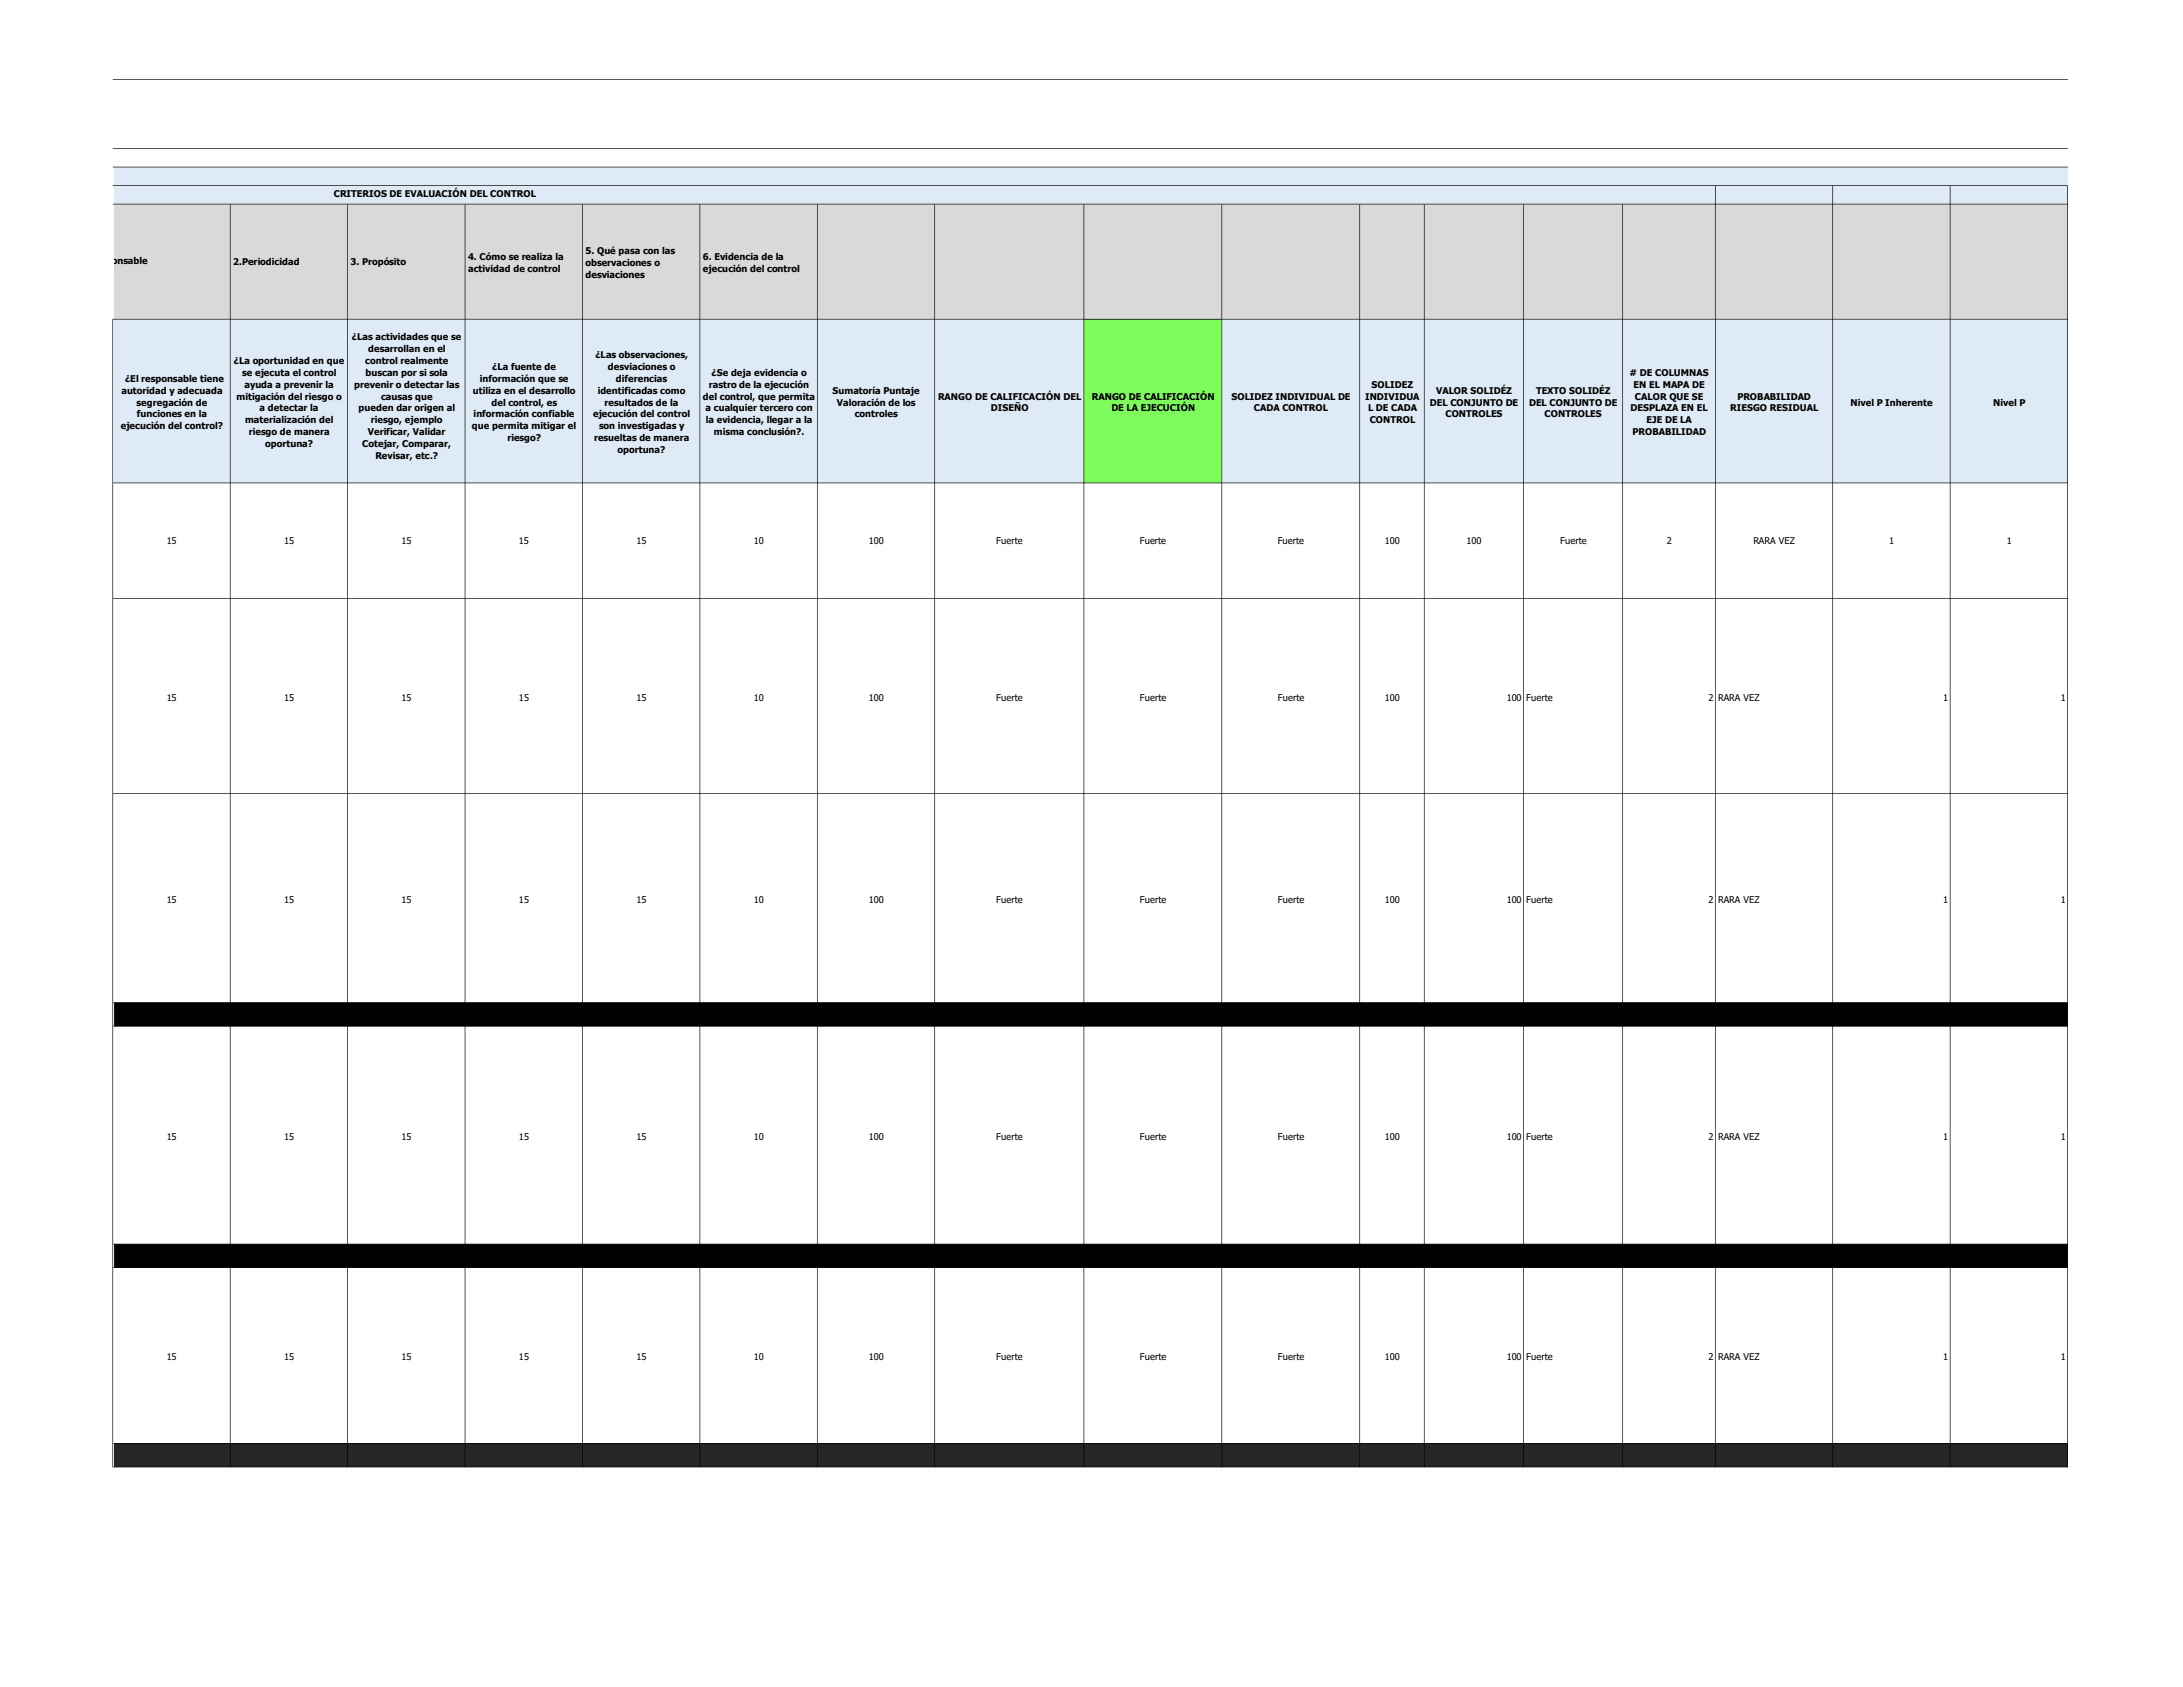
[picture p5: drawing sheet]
<svg xmlns="http://www.w3.org/2000/svg" width="279mm" height="216mm" viewBox="0 0 279 216" stroke-linecap="round" stroke-linejoin="round" font-family="sans-serif">
<defs><g id="words">
<g font-size="1.2">
<text x="42.7" y="25.2">CRITERIOS DE EVALUACIÓN DEL CONTROL</text>
<text x="10.2" y="33.8">1.Responsable</text>
<text x="29.8" y="34">2.Periodicidad</text>
<text x="44.9" y="34">3. Propósito</text>
<text x="59.9" y="33.3">4. Cómo se realiza la</text>
<text x="59.9" y="34.8">actividad de control</text>
<text x="74.9" y="32.6">5. Qué pasa con las</text>
<text x="74.9" y="34.1">observaciones o</text>
<text x="74.9" y="35.6">desviaciones</text>
<text x="90" y="33.3">6. Evidencia de la</text>
<text x="90" y="34.8">ejecución del control</text>
<text x="29.9" y="46.6">¿La oportunidad en que</text>
<text x="45" y="43.5">¿Las actividades que se</text>
<text x="46.7" y="46.6">control realmente</text>
<text x="47.1" y="45">desarrollan en el</text>
<text x="63" y="47.3">¿La fuente de</text>
<text x="76.2" y="45.8">¿Las observaciones,</text>
<text x="77.8" y="47.3">desviaciones o</text>
<text x="15.5" y="50.4">autoridad y adecuada</text>
<text x="16" y="48.9">¿El responsable tiene</text>
<text x="17.5" y="51.9">segregación de</text>
<text x="17.5" y="53.4">funciones en la</text>
<text x="30.3" y="51.1">mitigación del riesgo o</text>
<text x="31" y="48.1">se ejecuta el control</text>
<text x="31.3" y="49.6">ayuda a prevenir la</text>
<text x="33.2" y="52.7">a detectar la</text>
<text x="45.3" y="49.6">prevenir o detectar las</text>
<text x="45.9" y="52.7">pueden dar origen al</text>
<text x="46.8" y="48.1">buscan por si sola</text>
<text x="48.8" y="51.1">causas que</text>
<text x="60.5" y="50.4">utiliza en el desarrollo</text>
<text x="60.6" y="53.4">información confiable</text>
<text x="61.4" y="48.9">información que se</text>
<text x="62.9" y="51.9">del control, es</text>
<text x="75.9" y="53.4">ejecución del control</text>
<text x="76.5" y="50.4">identificadas como</text>
<text x="77.4" y="51.9">resultados de la</text>
<text x="78.8" y="48.9">diferencias</text>
<text x="90" y="51.1">del control, que permita</text>
<text x="90.3" y="52.7">a cualquier tercero con</text>
<text x="90.7" y="49.6">rastro de la ejecución</text>
<text x="91.1" y="48.1">¿Se deja evidencia o</text>
<text x="106.6" y="50.4">Sumatoría Puntaje</text>
<text x="107.1" y="51.9">Valoración de los</text>
<text x="109.4" y="53.4">controles</text>
<text x="120.1" y="51.1">RANGO DE CALIFICACIÓN DEL</text>
<text x="126.8" y="52.7">DISEÑO</text>
<text x="139.7" y="51.1">RANGO DE CALIFICACIÓN</text>
<text x="142.2" y="52.7">DE LA EJECUCIÓN</text>
<text x="157.6" y="51.1">SOLIDEZ INDIVIDUAL DE</text>
<text x="160.5" y="52.7">CADA CONTROL</text>
<text x="174.7" y="51.1">INDIVIDUA</text>
<text x="175.1" y="52.7">L DE CADA</text>
<text x="175.6" y="49.6">SOLIDEZ</text>
<text x="183" y="51.9">DEL CONJUNTO DE</text>
<text x="183.8" y="50.4">VALOR SOLIDÉZ</text>
<text x="185" y="53.4">CONTROLES</text>
<text x="195.7" y="51.9">DEL CONJUNTO DE</text>
<text x="196.6" y="50.4">TEXTO SOLIDÉZ</text>
<text x="197.7" y="53.4">CONTROLES</text>
<text x="208.6" y="48.1"># DE COLUMNAS</text>
<text x="208.7" y="52.7">DESPLAZA EN EL</text>
<text x="209.1" y="49.6">EN EL MAPA DE</text>
<text x="209.3" y="51.1">CALOR QUE SE</text>
<text x="221.4" y="52.7">RIESGO RESIDUAL</text>
<text x="222.4" y="51.1">PROBABILIDAD</text>
<text x="236.9" y="51.9">Nivel P Inherente</text>
<text x="255.1" y="51.9">Nivel P</text>
<text x="15.5" y="54.9">ejecución del control?</text>
<text x="31.4" y="54.2">materialización del</text>
<text x="31.8" y="55.7">riesgo de manera</text>
<text x="34" y="57.2">oportuna?</text>
<text x="46.4" y="57.2">Cotejar, Comparar,</text>
<text x="47.1" y="55.7">Verificar, Validar</text>
<text x="47.5" y="54.2">riesgo, ejemplo</text>
<text x="48" y="58.8">Revisar, etc.?</text>
<text x="60.4" y="54.9">que permita mitigar el</text>
<text x="64.9" y="56.5">riesgo?</text>
<text x="76" y="56.5">resueltas de manera</text>
<text x="76.7" y="54.9">son investigadas y</text>
<text x="79" y="58">oportuna?</text>
<text x="90.3" y="54.2">la evidencia, llegar a la</text>
<text x="91.4" y="55.7">misma conclusión?.</text>
<text x="175.3" y="54.2">CONTROL</text>
<text x="209" y="55.7">PROBABILIDAD</text>
<text x="210.7" y="54.2">EJE DE LA</text>
<text x="21.3" y="69.6">15</text>
<text x="36.4" y="69.6">15</text>
<text x="51.4" y="69.6">15</text>
<text x="66.4" y="69.6">15</text>
<text x="81.4" y="69.6">15</text>
<text x="96.5" y="69.6">10</text>
<text x="111.2" y="69.6">100</text>
<text x="127.5" y="69.6">Fuerte</text>
<text x="145.9" y="69.6">Fuerte</text>
<text x="163.5" y="69.6">Fuerte</text>
<text x="177.3" y="69.6">100</text>
<text x="187.7" y="69.6">100</text>
<text x="199.7" y="69.6">Fuerte</text>
<text x="213.3" y="69.6">2</text>
<text x="224.4" y="69.6">RARA VEZ</text>
<text x="241.8" y="69.6">1</text>
<text x="256.8" y="69.6">1</text>
<text x="21.3" y="89.7">15</text>
<text x="36.4" y="89.7">15</text>
<text x="51.4" y="89.7">15</text>
<text x="66.4" y="89.7">15</text>
<text x="81.4" y="89.7">15</text>
<text x="96.5" y="89.7">10</text>
<text x="111.2" y="89.7">100</text>
<text x="127.5" y="89.7">Fuerte</text>
<text x="145.9" y="89.7">Fuerte</text>
<text x="163.5" y="89.7">Fuerte</text>
<text x="177.3" y="89.7">100</text>
<text x="192.8" y="89.7">100 Fuerte</text>
<text x="218.7" y="89.7">2 RARA VEZ</text>
<text x="248.7" y="89.7">1</text>
<text x="263.8" y="89.7">1</text>
<text x="21.3" y="115.5">15</text>
<text x="36.4" y="115.5">15</text>
<text x="51.4" y="115.5">15</text>
<text x="66.4" y="115.5">15</text>
<text x="81.4" y="115.5">15</text>
<text x="96.5" y="115.5">10</text>
<text x="111.2" y="115.5">100</text>
<text x="127.5" y="115.5">Fuerte</text>
<text x="145.9" y="115.5">Fuerte</text>
<text x="163.5" y="115.5">Fuerte</text>
<text x="177.3" y="115.5">100</text>
<text x="192.8" y="115.5">100 Fuerte</text>
<text x="218.7" y="115.5">2 RARA VEZ</text>
<text x="248.7" y="115.5">1</text>
<text x="263.8" y="115.5">1</text>
<text x="21.3" y="145.8">15</text>
<text x="36.4" y="145.8">15</text>
<text x="51.4" y="145.8">15</text>
<text x="66.4" y="145.8">15</text>
<text x="81.4" y="145.8">15</text>
<text x="96.5" y="145.8">10</text>
<text x="111.2" y="145.8">100</text>
<text x="127.5" y="145.8">Fuerte</text>
<text x="145.9" y="145.8">Fuerte</text>
<text x="163.5" y="145.8">Fuerte</text>
<text x="177.3" y="145.8">100</text>
<text x="192.8" y="145.8">100 Fuerte</text>
<text x="218.7" y="145.8">2 RARA VEZ</text>
<text x="248.7" y="145.8">1</text>
<text x="263.8" y="145.8">1</text>
<text x="21.3" y="174.1">15</text>
<text x="36.4" y="174.1">15</text>
<text x="51.4" y="174.1">15</text>
<text x="66.4" y="174.1">15</text>
<text x="81.4" y="174.1">15</text>
<text x="96.5" y="174.1">10</text>
<text x="111.2" y="174.1">100</text>
<text x="127.5" y="174.1">Fuerte</text>
<text x="145.9" y="174.1">Fuerte</text>
<text x="163.5" y="174.1">Fuerte</text>
<text x="177.3" y="174.1">100</text>
<text x="192.8" y="174.1">100 Fuerte</text>
<text x="218.7" y="174.1">2 RARA VEZ</text>
<text x="248.7" y="174.1">1</text>
<text x="263.8" y="174.1">1</text>
</g>
</g></defs>
<path d="M14.6 21.4h250.1v4.8h-250.1z" fill="#deeaf6"/>
<path d="M14.6 26.1h250.1v14.8h-250.1z" fill="#d9d9d9"/>
<path d="M14.6 40.9h124.2v20.9h-124.2z" fill="#deeaf6"/>
<path d="M138.7 40.9h17.7v20.9h-17.7z" fill="#7dfb5b"/>
<path d="M156.4 40.9h108.3v20.9h-108.3z" fill="#deeaf6"/>
<path d="M14.6 61.8h250.1v14.8h-250.1z" fill="#fff"/>
<path d="M14.6 128.3h250.1v3.1h-250.1zM14.6 159.2h250.1v3.1h-250.1z" fill-rule="evenodd" fill="#000"/>
<path d="M14.6 184.7h250.1v3.1h-250.1z" fill="#262626"/>
<g fill="#000">
<path d="M14.4 23.7h250.3v.1h-250.3zM14.4 26.1h250.3v.1h-250.3zM14.5 40.8h250.2v.1h-250.2zM14.5 61.8h250.2h-250.2zM14.5 76.5h250.2v.1h-250.2zM14.5 101.5h250.2v.1h-250.2zM14.5 128.3h250.2v.1h-250.2zM14.5 131.3h250.2v.1h-250.2zM14.5 159.2h250.2v.1h-250.2zM14.5 162.2h250.2v.1h-250.2zM14.5 184.7h250.2v.1h-250.2zM14.5 187.7h250.2v.1h-250.2z" fill-rule="evenodd"/>
<path d="M219.5 23.8h.1v164h-.1zM234.5 23.8h.1v164h-.1zM249.6 23.8v164zM264.6 23.8h.1v164h-.1zM29.4 26.2h.1v161.6h-.1zM44.4 26.2h.1v161.6h-.1zM59.5 26.2h.1v161.6h-.1zM74.5 26.2h.1v161.6h-.1zM89.5 26.2h.1v161.6h-.1zM104.6 26.2v161.6zM119.6 26.2h.1v161.6h-.1zM138.7 26.2h.1v161.6h-.1zM156.3 26.2h.1v161.6h-.1zM174 26.2h.1v161.6h-.1zM182.2 26.2h.1v161.6h-.1zM194.9 26.2h.1v161.6h-.1zM207.6 26.2h.1v161.6h-.1zM14.4 40.8h.1v147h-.1zM14.4 10.1h250.3v.1h-250.3zM14.4 19h250.3h-250.3zM14.4 21.3h250.3v.1h-250.3z" fill-rule="evenodd"/>
</g>
<use href="#words"/>
</svg>
